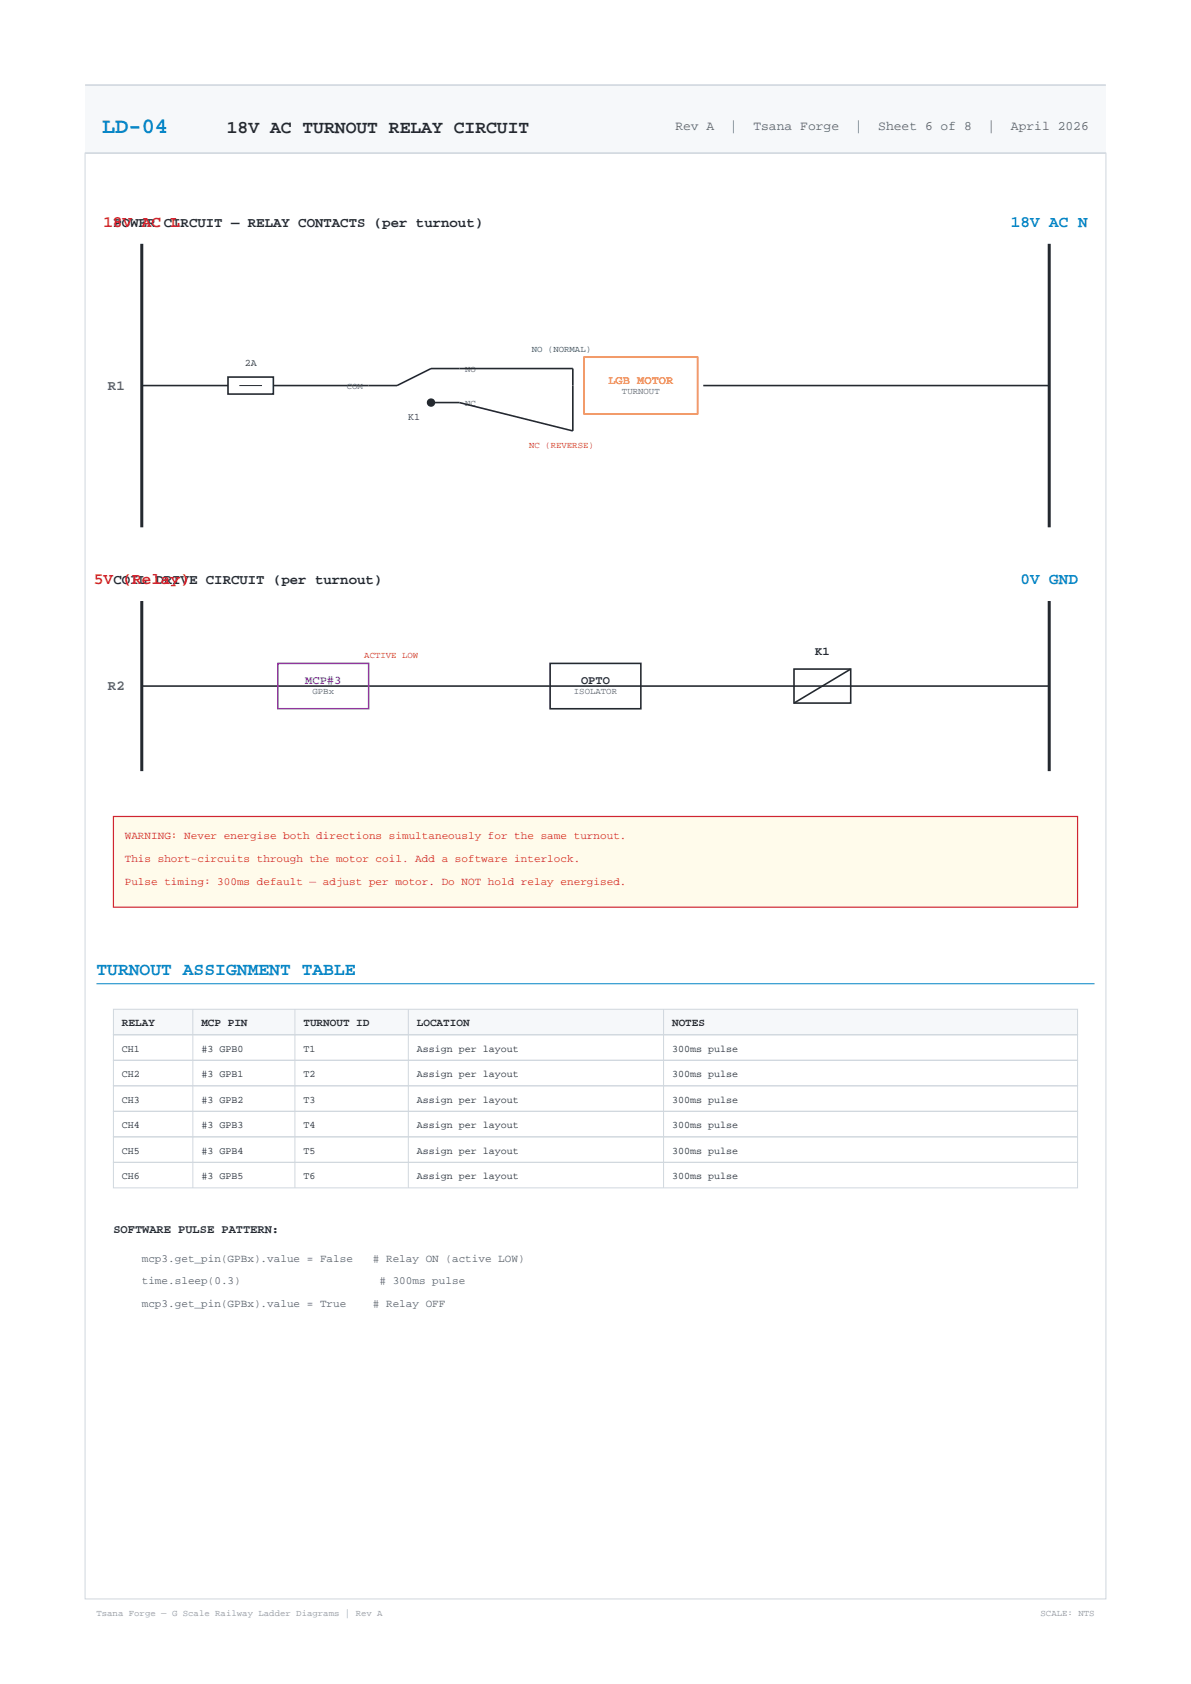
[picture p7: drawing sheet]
<svg xmlns="http://www.w3.org/2000/svg" width="210mm" height="297mm" viewBox="0 0 210 297" stroke-linecap="round" stroke-linejoin="round" font-family="sans-serif">
<defs><g id="words">
<text font-size="3.9" fill="#0284c7" x="18" y="23.5">LD-04</text>
<text font-size="3.2" fill="#24292f" x="40" y="23.5">18V AC TURNOUT RELAY CIRCUIT</text>
<text font-size="3.2" fill="#0284c7" x="17" y="172">TURNOUT ASSIGNMENT TABLE</text>
<g font-size="2.8" fill="#cf222e">
<text x="18.2" y="40">18V AC L</text>
<text x="16.5" y="103">5V (Relay)</text>
</g>
<g font-size="2.8" fill="#0284c7">
<text x="178.2" y="40">18V AC N</text>
<text x="179.9" y="103">0V GND</text>
</g>
<g font-size="2.5" fill="#24292f">
<text x="20" y="40">POWER CIRCUIT — RELAY CONTACTS (per turnout)</text>
<text x="20" y="103">COIL DRIVE CIRCUIT (per turnout)</text>
</g>
<g font-size="2.5" fill="#57606a">
<text x="19" y="68.7">R1</text>
<text x="19" y="121.7">R2</text>
</g>
<g font-size="2.3" fill="#57606a">
<text x="119.1" y="23">Rev A</text>
<text x="128.7" y="23">|</text>
<text x="132.8" y="23">Tsana Forge</text>
<text x="150.7" y="23">|</text>
<text x="154.9" y="23">Sheet 6 of 8</text>
<text x="174.1" y="23">|</text>
<text x="178.2" y="23">April 2026</text>
</g>
<text font-size="2.1" fill="#ff8c00" x="107.3" y="67.6">LGB MOTOR</text>
<g font-size="2.1" fill="#24292f">
<text x="143.7" y="115.5">K1</text>
<text x="102.5" y="120.6">OPTO</text>
<text x="20" y="217.5">SOFTWARE PULSE PATTERN:</text>
</g>
<text font-size="2.1" fill="#7c3aed" x="53.8" y="120.6">MCP#3</text>
<g font-size="1.9" fill="#cf222e">
<text x="22" y="148">WARNING: Never energise both directions simultaneously for the same turnout.</text>
<text x="22" y="152">This short-circuits through the motor coil. Add a software interlock.</text>
<text x="22" y="156">Pulse timing: 300ms default — adjust per motor. Do NOT hold relay energised.</text>
</g>
<g font-size="1.9" fill="#24292f">
<text x="21.5" y="181">RELAY</text>
<text x="35.5" y="181">MCP PIN</text>
<text x="53.5" y="181">TURNOUT ID</text>
<text x="73.5" y="181">LOCATION</text>
<text x="118.5" y="181">NOTES</text>
</g>
<g font-size="1.9" fill="#57606a">
<text x="25" y="222.5">mcp3.get_pin(GPBx).value = False</text>
<text x="25" y="226.5">time.sleep(0.3)</text>
<text x="65.7" y="222.5"># Relay ON (active LOW)</text>
<text x="66.9" y="226.5"># 300ms pulse</text>
<text x="25" y="230.5">mcp3.get_pin(GPBx).value = True</text>
<text x="65.7" y="230.5"># Relay OFF</text>
</g>
<g font-size="1.8" fill="#24292f">
<text x="43.1" y="64.5">2A</text>
<text x="71.9" y="74">K1</text>
<text x="21.5" y="185.5">CH1</text>
<text x="35.5" y="185.5">#3 GPB0</text>
<text x="53.5" y="185.5">T1</text>
<text x="73.5" y="185.5">Assign per layout</text>
<text x="118.5" y="185.5">300ms pulse</text>
<text x="21.5" y="190">CH2</text>
<text x="35.5" y="190">#3 GPB1</text>
<text x="53.5" y="190">T2</text>
<text x="73.5" y="190">Assign per layout</text>
<text x="118.5" y="190">300ms pulse</text>
<text x="21.5" y="194.5">CH3</text>
<text x="35.5" y="194.5">#3 GPB2</text>
<text x="53.5" y="194.5">T3</text>
<text x="73.5" y="194.5">Assign per layout</text>
<text x="118.5" y="194.5">300ms pulse</text>
<text x="21.5" y="199">CH4</text>
<text x="21.5" y="203.5">CH5</text>
<text x="35.5" y="199">#3 GPB3</text>
<text x="35.5" y="203.5">#3 GPB4</text>
<text x="53.5" y="199">T4</text>
<text x="53.5" y="203.5">T5</text>
<text x="73.5" y="199">Assign per layout</text>
<text x="73.5" y="203.5">Assign per layout</text>
<text x="118.5" y="199">300ms pulse</text>
<text x="118.5" y="203.5">300ms pulse</text>
<text x="21.5" y="208">CH6</text>
<text x="35.5" y="208">#3 GPB5</text>
<text x="53.5" y="208">T6</text>
<text x="73.5" y="208">Assign per layout</text>
<text x="118.5" y="208">300ms pulse</text>
</g>
<g font-size="1.6" fill="#57606a">
<text x="82" y="65.5">NO</text>
<text x="61.1" y="68.5">COM</text>
<text x="82" y="71.5">NC</text>
<text x="109.7" y="69.4">TURNOUT</text>
<text x="55.1" y="122.4">GPBx</text>
<text x="101.2" y="122.4">ISOLATOR</text>
</g>
<text font-size="1.6" fill="#1a7f37" x="93.8" y="62">NO (NORMAL)</text>
<g font-size="1.6" fill="#cf222e">
<text x="93.3" y="79">NC (REVERSE)</text>
<text x="64.2" y="116">ACTIVE LOW</text>
</g>
<g font-size="1.6" fill="#8b949e">
<text x="17" y="285">Tsana Forge — G Scale Railway Ladder Diagrams | Rev A</text>
<text x="183.5" y="285">SCALE: NTS</text>
</g>
</g></defs>
<path d="M15 27h180v255h-180z" fill="none" stroke="#d0d7de" stroke-width=".18"/>
<path d="M25 43v50M185 43v50M25 106v30M185 106v30" fill="none" stroke="#24292f" stroke-width=".53"/>
<path d="M25 68h15.2M40.2 66.5h8v3h-8zM48.2 68h21.8l6-3h25v11l-20-5h-5M124 68h61M97 117h16v8h-16zM140 118h10v6h-10zM150 118l-10 6M25 121h160" fill="none" stroke="#24292f" stroke-width=".28"/>
<path d="M42.2 68h4" fill="none" stroke="#24292f" stroke-width=".18"/>
<circle cx="76" cy="71" r=".6" fill="#24292f" stroke="#24292f" stroke-width=".28"/>
<path d="M103 63h20v10h-20z" fill="none" stroke="#ff8c00" stroke-width=".28"/>
<path d="M49 117h16v8h-16z" fill="none" stroke="#7c3aed" stroke-width=".28"/>
<path d="M20 144h170v16h-170z" fill-rule="evenodd" fill="#fffbeb" stroke="#cf222e" stroke-width=".21"/>
<path d="M17 173.5h176" fill="none" stroke="#0284c7" stroke-width=".18"/>
<path d="M20 178h170v4.5h-170z" fill-rule="evenodd" fill="#f6f8fa"/>
<path d="M20 178h170v4.5h-170zM34 178v31.5M52 178v31.5M72 178v31.5M117 178v31.5M20 182.5h170v4.5h-170zM20 187h170v4.5h-170zM20 191.5h170v4.5h-170zM20 196h170v4.5h-170zM20 200.5h170v4.5h-170zM20 205h170v4.5h-170z" fill="none" stroke="#d0d7de" stroke-width=".18"/>
<path d="M15 15h180v12h-180z" fill-rule="evenodd" fill="#f6f8fa"/>
<path d="M15 15h180M15 27h180" fill="none" stroke="#d0d7de" stroke-width=".28"/>
<use href="#words"/>
</svg>
